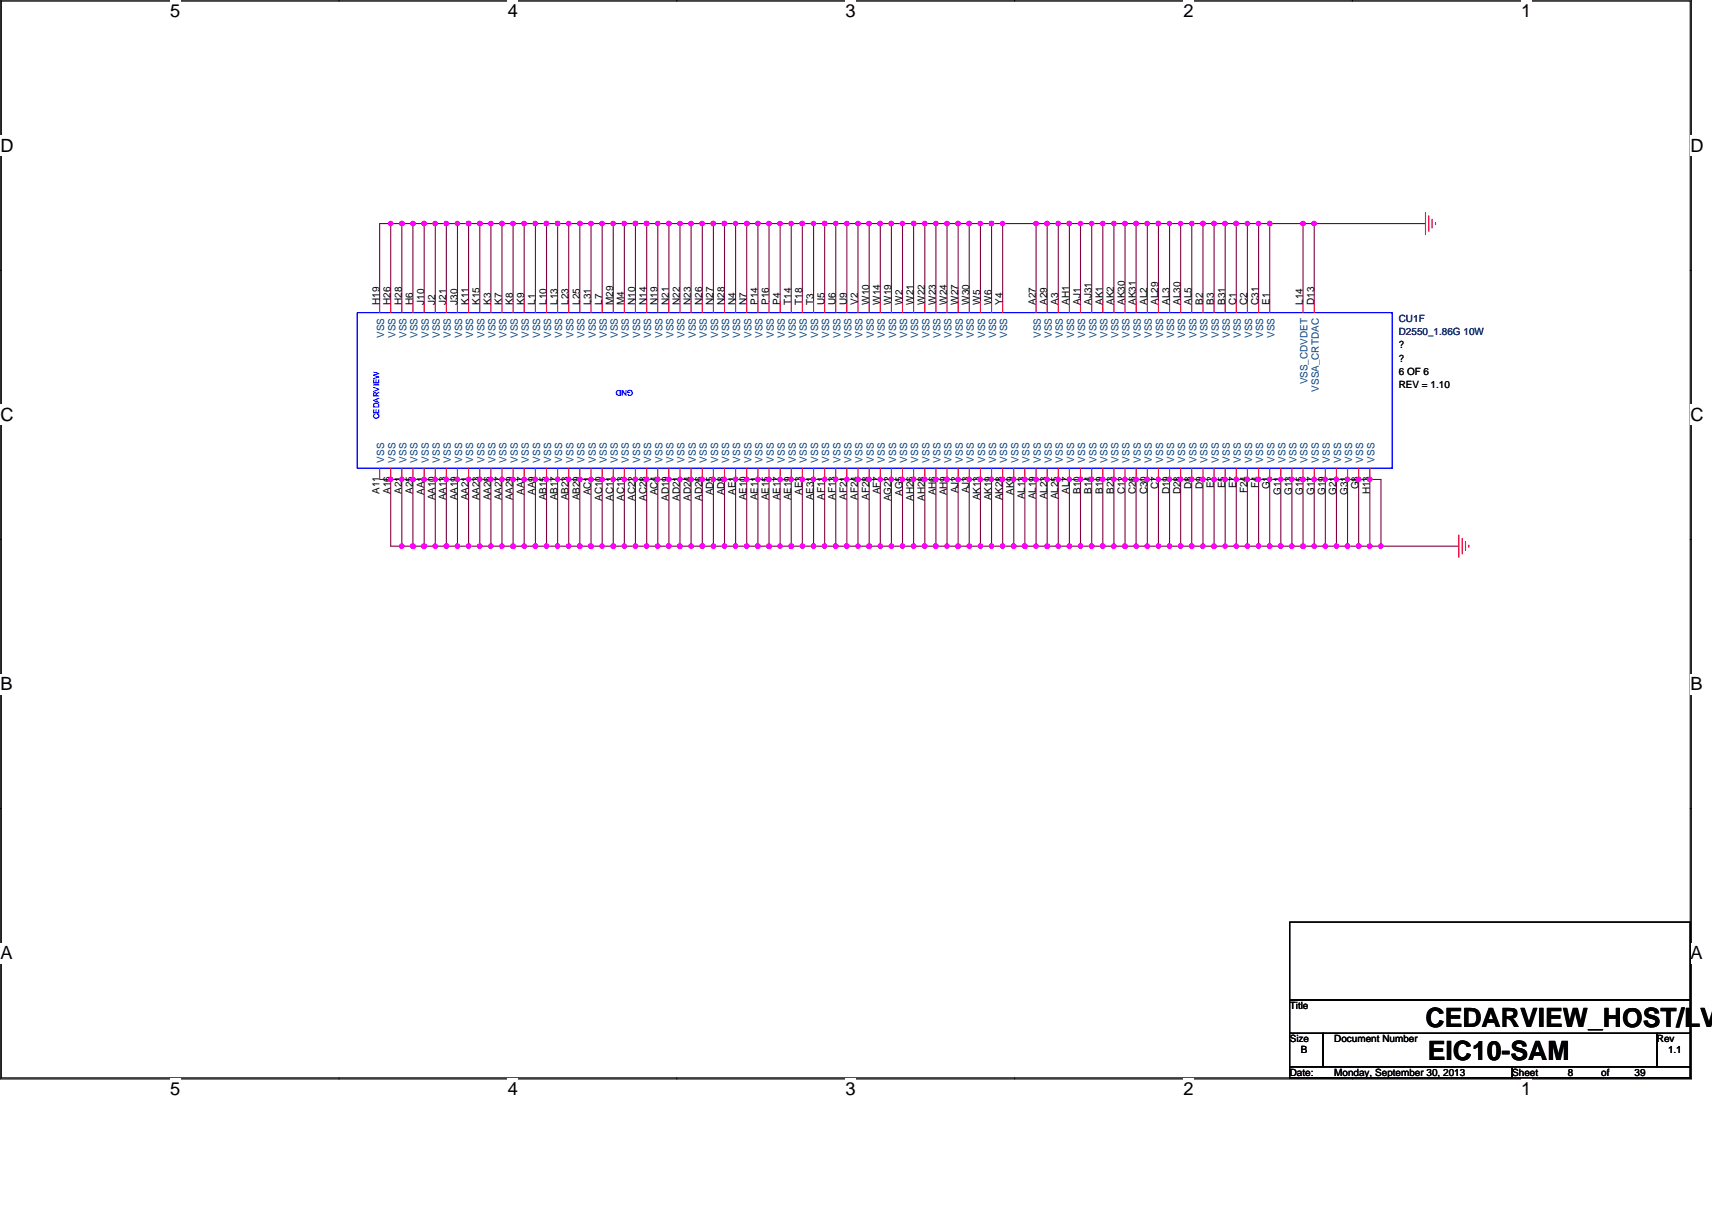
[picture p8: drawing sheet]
<svg xmlns="http://www.w3.org/2000/svg" width="297mm" height="210mm" viewBox="0 0 297 210" stroke-linecap="round" stroke-linejoin="round" font-family="sans-serif">
<defs><g id="words">
<g font-size="4.6">
<text x="247.3" y="178.2">CEDARVIEW_HOST/LV</text>
<text x="247.7" y="184">EIC10-SAM</text>
</g>
<g font-size="3.2">
<text x="29.5" y="2.9">5</text>
<text x="88.1" y="2.9">4</text>
<text x="146.7" y="2.9">3</text>
<text x="205.3" y="2.9">2</text>
<text x="263.9" y="2.9">1</text>
<text x=".1" y="26.4">D</text>
<text x="293.3" y="26.4">D</text>
<text x=".1" y="73.1">C</text>
<text x="293.3" y="73.1">C</text>
<text x=".1" y="119.8">B</text>
<text x="293.3" y="119.8">B</text>
<text x=".1" y="166.5">A</text>
<text x="293.3" y="166.5">A</text>
<text x="29.5" y="190">5</text>
<text x="88.1" y="190">4</text>
<text x="146.7" y="190">3</text>
<text x="205.3" y="190">2</text>
<text x="263.9" y="190">1</text>
</g>
<g font-size="1.7">
<text x="65.8" y="52.9" transform="rotate(-90 65.8 52.9)">H19</text>
<text x="67.8" y="52.9" transform="rotate(-90 67.8 52.9)">H26</text>
<text x="69.7" y="52.9" transform="rotate(-90 69.7 52.9)">H28</text>
<text x="71.6" y="52.9" transform="rotate(-90 71.6 52.9)">H6</text>
<text x="73.6" y="52.9" transform="rotate(-90 73.6 52.9)">J10</text>
<text x="75.5" y="52.9" transform="rotate(-90 75.5 52.9)">J2</text>
<text x="77.4" y="52.9" transform="rotate(-90 77.4 52.9)">J21</text>
<text x="79.3" y="52.9" transform="rotate(-90 79.3 52.9)">J30</text>
<text x="81.3" y="52.9" transform="rotate(-90 81.3 52.9)">K11</text>
<text x="83.2" y="52.9" transform="rotate(-90 83.2 52.9)">K15</text>
<text x="85.1" y="52.9" transform="rotate(-90 85.1 52.9)">K3</text>
<text x="87.1" y="52.9" transform="rotate(-90 87.1 52.9)">K7</text>
<text x="89" y="52.9" transform="rotate(-90 89 52.9)">K8</text>
<text x="90.9" y="52.9" transform="rotate(-90 90.9 52.9)">K9</text>
<text x="92.9" y="52.9" transform="rotate(-90 92.9 52.9)">L1</text>
<text x="94.8" y="52.9" transform="rotate(-90 94.8 52.9)">L10</text>
<text x="96.7" y="52.9" transform="rotate(-90 96.7 52.9)">L13</text>
<text x="98.7" y="52.9" transform="rotate(-90 98.7 52.9)">L23</text>
<text x="100.6" y="52.9" transform="rotate(-90 100.6 52.9)">L25</text>
<text x="102.5" y="52.9" transform="rotate(-90 102.5 52.9)">L31</text>
<text x="104.5" y="52.9" transform="rotate(-90 104.5 52.9)">L7</text>
<text x="106.4" y="52.9" transform="rotate(-90 106.4 52.9)">M29</text>
<text x="108.3" y="52.9" transform="rotate(-90 108.3 52.9)">M4</text>
<text x="110.2" y="52.9" transform="rotate(-90 110.2 52.9)">N10</text>
<text x="112.2" y="52.9" transform="rotate(-90 112.2 52.9)">N14</text>
<text x="114.1" y="52.9" transform="rotate(-90 114.1 52.9)">N19</text>
<text x="116" y="52.9" transform="rotate(-90 116 52.9)">N21</text>
<text x="118" y="52.9" transform="rotate(-90 118 52.9)">N22</text>
<text x="119.9" y="52.9" transform="rotate(-90 119.9 52.9)">N23</text>
<text x="121.8" y="52.9" transform="rotate(-90 121.8 52.9)">N26</text>
<text x="123.8" y="52.9" transform="rotate(-90 123.8 52.9)">N27</text>
<text x="125.7" y="52.9" transform="rotate(-90 125.7 52.9)">N28</text>
<text x="127.6" y="52.9" transform="rotate(-90 127.6 52.9)">N4</text>
<text x="129.5" y="52.9" transform="rotate(-90 129.5 52.9)">N7</text>
<text x="131.5" y="52.9" transform="rotate(-90 131.5 52.9)">P14</text>
<text x="133.4" y="52.9" transform="rotate(-90 133.4 52.9)">P16</text>
<text x="135.3" y="52.9" transform="rotate(-90 135.3 52.9)">P4</text>
<text x="137.3" y="52.9" transform="rotate(-90 137.3 52.9)">T14</text>
<text x="139.2" y="52.9" transform="rotate(-90 139.2 52.9)">T18</text>
<text x="141.1" y="52.9" transform="rotate(-90 141.1 52.9)">T3</text>
<text x="143.1" y="52.9" transform="rotate(-90 143.1 52.9)">U5</text>
<text x="145" y="52.9" transform="rotate(-90 145 52.9)">U6</text>
<text x="146.9" y="52.9" transform="rotate(-90 146.9 52.9)">U9</text>
<text x="148.8" y="52.9" transform="rotate(-90 148.8 52.9)">V2</text>
<text x="150.8" y="52.9" transform="rotate(-90 150.8 52.9)">W10</text>
<text x="152.7" y="52.9" transform="rotate(-90 152.7 52.9)">W14</text>
<text x="154.6" y="52.9" transform="rotate(-90 154.6 52.9)">W19</text>
<text x="156.6" y="52.9" transform="rotate(-90 156.6 52.9)">W2</text>
<text x="158.5" y="52.9" transform="rotate(-90 158.5 52.9)">W21</text>
<text x="160.4" y="52.9" transform="rotate(-90 160.4 52.9)">W22</text>
<text x="162.4" y="52.9" transform="rotate(-90 162.4 52.9)">W23</text>
<text x="164.3" y="52.9" transform="rotate(-90 164.3 52.9)">W24</text>
<text x="166.2" y="52.9" transform="rotate(-90 166.2 52.9)">W27</text>
<text x="168.1" y="52.9" transform="rotate(-90 168.1 52.9)">W30</text>
<text x="170.1" y="52.9" transform="rotate(-90 170.1 52.9)">W5</text>
<text x="172" y="52.9" transform="rotate(-90 172 52.9)">W6</text>
<text x="173.9" y="52.9" transform="rotate(-90 173.9 52.9)">Y4</text>
<text x="179.7" y="52.9" transform="rotate(-90 179.7 52.9)">A27</text>
<text x="181.7" y="52.9" transform="rotate(-90 181.7 52.9)">A29</text>
<text x="183.6" y="52.9" transform="rotate(-90 183.6 52.9)">A3</text>
<text x="185.5" y="52.9" transform="rotate(-90 185.5 52.9)">AH1</text>
<text x="187.4" y="52.9" transform="rotate(-90 187.4 52.9)">AJ1</text>
<text x="189.4" y="52.9" transform="rotate(-90 189.4 52.9)">AJ31</text>
<text x="191.3" y="52.9" transform="rotate(-90 191.3 52.9)">AK1</text>
<text x="193.2" y="52.9" transform="rotate(-90 193.2 52.9)">AK2</text>
<text x="195.2" y="52.9" transform="rotate(-90 195.2 52.9)">AK30</text>
<text x="197.1" y="52.9" transform="rotate(-90 197.1 52.9)">AK31</text>
<text x="199" y="52.9" transform="rotate(-90 199 52.9)">AL2</text>
<text x="201" y="52.9" transform="rotate(-90 201 52.9)">AL29</text>
<text x="202.9" y="52.9" transform="rotate(-90 202.9 52.9)">AL3</text>
<text x="204.8" y="52.9" transform="rotate(-90 204.8 52.9)">AL30</text>
<text x="206.8" y="52.9" transform="rotate(-90 206.8 52.9)">AL5</text>
<text x="208.7" y="52.9" transform="rotate(-90 208.7 52.9)">B2</text>
<text x="210.6" y="52.9" transform="rotate(-90 210.6 52.9)">B3</text>
<text x="212.6" y="52.9" transform="rotate(-90 212.6 52.9)">B31</text>
<text x="214.5" y="52.9" transform="rotate(-90 214.5 52.9)">C1</text>
<text x="216.4" y="52.9" transform="rotate(-90 216.4 52.9)">C2</text>
<text x="218.4" y="52.9" transform="rotate(-90 218.4 52.9)">C31</text>
<text x="220.3" y="52.9" transform="rotate(-90 220.3 52.9)">E1</text>
<text x="226.1" y="52.9" transform="rotate(-90 226.1 52.9)">L14</text>
<text x="228" y="52.9" transform="rotate(-90 228 52.9)">D13</text>
<text x="242.7" y="60.4">?</text>
<text x="242.7" y="62.7">?</text>
<text x="242.7" y="65">6 OF 6</text>
<text x="242.7" y="67.4">REV = 1.10</text>
<text x="65.8" y="85.7" transform="rotate(-90 65.8 85.7)">A11</text>
<text x="67.8" y="85.7" transform="rotate(-90 67.8 85.7)">A16</text>
<text x="69.7" y="85.7" transform="rotate(-90 69.7 85.7)">A21</text>
<text x="71.6" y="85.7" transform="rotate(-90 71.6 85.7)">A25</text>
<text x="73.6" y="85.9" transform="rotate(-90 73.6 85.9)">AA1</text>
<text x="75.5" y="86.8" transform="rotate(-90 75.5 86.8)">AA10</text>
<text x="77.4" y="86.8" transform="rotate(-90 77.4 86.8)">AA13</text>
<text x="79.3" y="86.8" transform="rotate(-90 79.3 86.8)">AA19</text>
<text x="81.3" y="86.8" transform="rotate(-90 81.3 86.8)">AA21</text>
<text x="83.2" y="86.8" transform="rotate(-90 83.2 86.8)">AA23</text>
<text x="85.1" y="86.8" transform="rotate(-90 85.1 86.8)">AA26</text>
<text x="87.1" y="86.8" transform="rotate(-90 87.1 86.8)">AA27</text>
<text x="89" y="86.8" transform="rotate(-90 89 86.8)">AA29</text>
<text x="90.9" y="85.9" transform="rotate(-90 90.9 85.9)">AA7</text>
<text x="92.9" y="85.9" transform="rotate(-90 92.9 85.9)">AA9</text>
<text x="94.8" y="86.8" transform="rotate(-90 94.8 86.8)">AB15</text>
<text x="96.7" y="86.8" transform="rotate(-90 96.7 86.8)">AB17</text>
<text x="98.7" y="86.8" transform="rotate(-90 98.7 86.8)">AB23</text>
<text x="100.6" y="86.8" transform="rotate(-90 100.6 86.8)">AB29</text>
<text x="102.5" y="86" transform="rotate(-90 102.5 86)">AC1</text>
<text x="104.5" y="86.9" transform="rotate(-90 104.5 86.9)">AC10</text>
<text x="106.4" y="86.9" transform="rotate(-90 106.4 86.9)">AC11</text>
<text x="108.3" y="86.9" transform="rotate(-90 108.3 86.9)">AC13</text>
<text x="110.2" y="86.9" transform="rotate(-90 110.2 86.9)">AC22</text>
<text x="112.2" y="86.9" transform="rotate(-90 112.2 86.9)">AC28</text>
<text x="114.1" y="86" transform="rotate(-90 114.1 86)">AC4</text>
<text x="116" y="86.9" transform="rotate(-90 116 86.9)">AD19</text>
<text x="118" y="86.9" transform="rotate(-90 118 86.9)">AD21</text>
<text x="119.9" y="86.9" transform="rotate(-90 119.9 86.9)">AD24</text>
<text x="121.8" y="86.9" transform="rotate(-90 121.8 86.9)">AD26</text>
<text x="123.8" y="86" transform="rotate(-90 123.8 86)">AD5</text>
<text x="125.7" y="86" transform="rotate(-90 125.7 86)">AD8</text>
<text x="127.6" y="85.9" transform="rotate(-90 127.6 85.9)">AE1</text>
<text x="129.5" y="86.8" transform="rotate(-90 129.5 86.8)">AE10</text>
<text x="131.5" y="86.8" transform="rotate(-90 131.5 86.8)">AE11</text>
<text x="133.4" y="86.8" transform="rotate(-90 133.4 86.8)">AE15</text>
<text x="135.3" y="86.8" transform="rotate(-90 135.3 86.8)">AE17</text>
<text x="137.3" y="86.8" transform="rotate(-90 137.3 86.8)">AE19</text>
<text x="139.2" y="85.9" transform="rotate(-90 139.2 85.9)">AE3</text>
<text x="141.1" y="86.8" transform="rotate(-90 141.1 86.8)">AE31</text>
<text x="143.1" y="86.7" transform="rotate(-90 143.1 86.7)">AF11</text>
<text x="145" y="86.7" transform="rotate(-90 145 86.7)">AF13</text>
<text x="146.9" y="86.7" transform="rotate(-90 146.9 86.7)">AF21</text>
<text x="148.8" y="86.7" transform="rotate(-90 148.8 86.7)">AF24</text>
<text x="150.8" y="86.7" transform="rotate(-90 150.8 86.7)">AF28</text>
<text x="152.7" y="85.8" transform="rotate(-90 152.7 85.8)">AF7</text>
<text x="154.6" y="87" transform="rotate(-90 154.6 87)">AG22</text>
<text x="156.6" y="86" transform="rotate(-90 156.6 86)">AG5</text>
<text x="158.5" y="86.9" transform="rotate(-90 158.5 86.9)">AH26</text>
<text x="160.4" y="86.9" transform="rotate(-90 160.4 86.9)">AH28</text>
<text x="162.4" y="86" transform="rotate(-90 162.4 86)">AH6</text>
<text x="164.3" y="86" transform="rotate(-90 164.3 86)">AH9</text>
<text x="166.2" y="85.6" transform="rotate(-90 166.2 85.6)">AJ2</text>
<text x="168.1" y="85.6" transform="rotate(-90 168.1 85.6)">AJ3</text>
<text x="170.1" y="86.8" transform="rotate(-90 170.1 86.8)">AK13</text>
<text x="172" y="86.8" transform="rotate(-90 172 86.8)">AK19</text>
<text x="173.9" y="86.8" transform="rotate(-90 173.9 86.8)">AK28</text>
<text x="175.9" y="85.9" transform="rotate(-90 175.9 85.9)">AK9</text>
<text x="177.8" y="86.6" transform="rotate(-90 177.8 86.6)">AL13</text>
<text x="179.7" y="86.6" transform="rotate(-90 179.7 86.6)">AL19</text>
<text x="181.7" y="86.6" transform="rotate(-90 181.7 86.6)">AL23</text>
<text x="183.6" y="86.6" transform="rotate(-90 183.6 86.6)">AL25</text>
<text x="185.5" y="85.7" transform="rotate(-90 185.5 85.7)">AL7</text>
<text x="187.4" y="85.7" transform="rotate(-90 187.4 85.7)">B10</text>
<text x="189.4" y="85.7" transform="rotate(-90 189.4 85.7)">B14</text>
<text x="191.3" y="85.7" transform="rotate(-90 191.3 85.7)">B19</text>
<text x="193.2" y="85.7" transform="rotate(-90 193.2 85.7)">B23</text>
<text x="195.2" y="85.8" transform="rotate(-90 195.2 85.8)">C12</text>
<text x="197.1" y="85.8" transform="rotate(-90 197.1 85.8)">C26</text>
<text x="199" y="85.8" transform="rotate(-90 199 85.8)">C30</text>
<text x="201" y="84.8" transform="rotate(-90 201 84.8)">C7</text>
<text x="202.9" y="85.8" transform="rotate(-90 202.9 85.8)">D19</text>
<text x="204.8" y="85.8" transform="rotate(-90 204.8 85.8)">D28</text>
<text x="206.8" y="84.8" transform="rotate(-90 206.8 84.8)">D8</text>
<text x="208.7" y="84.8" transform="rotate(-90 208.7 84.8)">D9</text>
<text x="210.6" y="84.7" transform="rotate(-90 210.6 84.7)">E2</text>
<text x="212.6" y="84.7" transform="rotate(-90 212.6 84.7)">E5</text>
<text x="214.5" y="84.7" transform="rotate(-90 214.5 84.7)">E7</text>
<text x="216.4" y="85.6" transform="rotate(-90 216.4 85.6)">F24</text>
<text x="218.4" y="84.6" transform="rotate(-90 218.4 84.6)">F4</text>
<text x="220.3" y="84.9" transform="rotate(-90 220.3 84.9)">G1</text>
<text x="222.2" y="85.9" transform="rotate(-90 222.2 85.9)">G11</text>
<text x="224.1" y="85.9" transform="rotate(-90 224.1 85.9)">G13</text>
<text x="226.1" y="85.9" transform="rotate(-90 226.1 85.9)">G15</text>
<text x="228" y="85.9" transform="rotate(-90 228 85.9)">G17</text>
<text x="229.9" y="85.9" transform="rotate(-90 229.9 85.9)">G19</text>
<text x="231.9" y="85.9" transform="rotate(-90 231.9 85.9)">G21</text>
<text x="233.8" y="85.9" transform="rotate(-90 233.8 85.9)">G31</text>
<text x="235.7" y="84.9" transform="rotate(-90 235.7 84.9)">G8</text>
<text x="237.7" y="85.8" transform="rotate(-90 237.7 85.8)">H13</text>
<text x="223.8" y="175.1">Title</text>
<text x="223.8" y="180.9">Size</text>
<text x="225.7" y="182.8">B</text>
<text x="231.5" y="180.9">Document Number</text>
<text x="287.5" y="180.9">Rev</text>
<text x="289.4" y="182.8">1.1</text>
<text x="223.8" y="186.7">Date:</text>
<text x="231.5" y="186.7">Monday, September 30, 2013</text>
<text x="262.4" y="186.7">Sheet</text>
<text x="272" y="186.7">8</text>
<text x="277.8" y="186.7">of</text>
<text x="283.6" y="186.7">39</text>
</g>
<g font-size="1.7" fill="#004080">
<text x="66.7" y="58.7" transform="rotate(-90 66.7 58.7)">VSS</text>
<text x="68.6" y="58.7" transform="rotate(-90 68.6 58.7)">VSS</text>
<text x="70.5" y="58.7" transform="rotate(-90 70.5 58.7)">VSS</text>
<text x="72.5" y="58.7" transform="rotate(-90 72.5 58.7)">VSS</text>
<text x="74.4" y="58.7" transform="rotate(-90 74.4 58.7)">VSS</text>
<text x="76.3" y="58.7" transform="rotate(-90 76.3 58.7)">VSS</text>
<text x="78.2" y="58.7" transform="rotate(-90 78.2 58.7)">VSS</text>
<text x="80.2" y="58.7" transform="rotate(-90 80.2 58.7)">VSS</text>
<text x="82.1" y="58.7" transform="rotate(-90 82.1 58.7)">VSS</text>
<text x="84" y="58.7" transform="rotate(-90 84 58.7)">VSS</text>
<text x="86" y="58.7" transform="rotate(-90 86 58.7)">VSS</text>
<text x="87.9" y="58.7" transform="rotate(-90 87.9 58.7)">VSS</text>
<text x="89.8" y="58.7" transform="rotate(-90 89.8 58.7)">VSS</text>
<text x="91.8" y="58.7" transform="rotate(-90 91.8 58.7)">VSS</text>
<text x="93.7" y="58.7" transform="rotate(-90 93.7 58.7)">VSS</text>
<text x="95.6" y="58.7" transform="rotate(-90 95.6 58.7)">VSS</text>
<text x="97.6" y="58.7" transform="rotate(-90 97.6 58.7)">VSS</text>
<text x="99.5" y="58.7" transform="rotate(-90 99.5 58.7)">VSS</text>
<text x="101.4" y="58.7" transform="rotate(-90 101.4 58.7)">VSS</text>
<text x="103.4" y="58.7" transform="rotate(-90 103.4 58.7)">VSS</text>
<text x="105.3" y="58.7" transform="rotate(-90 105.3 58.7)">VSS</text>
<text x="107.2" y="58.7" transform="rotate(-90 107.2 58.7)">VSS</text>
<text x="109.1" y="58.7" transform="rotate(-90 109.1 58.7)">VSS</text>
<text x="111.1" y="58.7" transform="rotate(-90 111.1 58.7)">VSS</text>
<text x="113" y="58.7" transform="rotate(-90 113 58.7)">VSS</text>
<text x="114.9" y="58.7" transform="rotate(-90 114.9 58.7)">VSS</text>
<text x="116.9" y="58.7" transform="rotate(-90 116.9 58.7)">VSS</text>
<text x="118.8" y="58.7" transform="rotate(-90 118.8 58.7)">VSS</text>
<text x="120.7" y="58.7" transform="rotate(-90 120.7 58.7)">VSS</text>
<text x="122.7" y="58.7" transform="rotate(-90 122.7 58.7)">VSS</text>
<text x="124.6" y="58.7" transform="rotate(-90 124.6 58.7)">VSS</text>
<text x="126.5" y="58.7" transform="rotate(-90 126.5 58.7)">VSS</text>
<text x="128.4" y="58.7" transform="rotate(-90 128.4 58.7)">VSS</text>
<text x="130.4" y="58.7" transform="rotate(-90 130.4 58.7)">VSS</text>
<text x="132.3" y="58.7" transform="rotate(-90 132.3 58.7)">VSS</text>
<text x="134.2" y="58.7" transform="rotate(-90 134.2 58.7)">VSS</text>
<text x="136.2" y="58.7" transform="rotate(-90 136.2 58.7)">VSS</text>
<text x="138.1" y="58.7" transform="rotate(-90 138.1 58.7)">VSS</text>
<text x="140" y="58.7" transform="rotate(-90 140 58.7)">VSS</text>
<text x="142" y="58.7" transform="rotate(-90 142 58.7)">VSS</text>
<text x="143.9" y="58.7" transform="rotate(-90 143.9 58.7)">VSS</text>
<text x="145.8" y="58.7" transform="rotate(-90 145.8 58.7)">VSS</text>
<text x="147.7" y="58.7" transform="rotate(-90 147.7 58.7)">VSS</text>
<text x="149.7" y="58.7" transform="rotate(-90 149.7 58.7)">VSS</text>
<text x="151.6" y="58.7" transform="rotate(-90 151.6 58.7)">VSS</text>
<text x="153.5" y="58.7" transform="rotate(-90 153.5 58.7)">VSS</text>
<text x="155.5" y="58.7" transform="rotate(-90 155.5 58.7)">VSS</text>
<text x="157.4" y="58.7" transform="rotate(-90 157.4 58.7)">VSS</text>
<text x="159.3" y="58.7" transform="rotate(-90 159.3 58.7)">VSS</text>
<text x="161.3" y="58.7" transform="rotate(-90 161.3 58.7)">VSS</text>
<text x="163.2" y="58.7" transform="rotate(-90 163.2 58.7)">VSS</text>
<text x="165.1" y="58.7" transform="rotate(-90 165.1 58.7)">VSS</text>
<text x="167" y="58.7" transform="rotate(-90 167 58.7)">VSS</text>
<text x="169" y="58.7" transform="rotate(-90 169 58.7)">VSS</text>
<text x="170.9" y="58.7" transform="rotate(-90 170.9 58.7)">VSS</text>
<text x="172.8" y="58.7" transform="rotate(-90 172.8 58.7)">VSS</text>
<text x="174.8" y="58.7" transform="rotate(-90 174.8 58.7)">VSS</text>
<text x="180.6" y="58.7" transform="rotate(-90 180.6 58.7)">VSS</text>
<text x="182.5" y="58.7" transform="rotate(-90 182.5 58.7)">VSS</text>
<text x="184.4" y="58.7" transform="rotate(-90 184.4 58.7)">VSS</text>
<text x="186.3" y="58.7" transform="rotate(-90 186.3 58.7)">VSS</text>
<text x="188.3" y="58.7" transform="rotate(-90 188.3 58.7)">VSS</text>
<text x="190.2" y="58.7" transform="rotate(-90 190.2 58.7)">VSS</text>
<text x="192.1" y="58.7" transform="rotate(-90 192.1 58.7)">VSS</text>
<text x="194.1" y="58.7" transform="rotate(-90 194.1 58.7)">VSS</text>
<text x="196" y="58.7" transform="rotate(-90 196 58.7)">VSS</text>
<text x="197.9" y="58.7" transform="rotate(-90 197.9 58.7)">VSS</text>
<text x="199.9" y="58.7" transform="rotate(-90 199.9 58.7)">VSS</text>
<text x="201.8" y="58.7" transform="rotate(-90 201.8 58.7)">VSS</text>
<text x="203.7" y="58.7" transform="rotate(-90 203.7 58.7)">VSS</text>
<text x="205.7" y="58.7" transform="rotate(-90 205.7 58.7)">VSS</text>
<text x="207.6" y="58.7" transform="rotate(-90 207.6 58.7)">VSS</text>
<text x="209.5" y="58.7" transform="rotate(-90 209.5 58.7)">VSS</text>
<text x="211.5" y="58.7" transform="rotate(-90 211.5 58.7)">VSS</text>
<text x="213.4" y="58.7" transform="rotate(-90 213.4 58.7)">VSS</text>
<text x="215.3" y="58.7" transform="rotate(-90 215.3 58.7)">VSS</text>
<text x="217.2" y="58.7" transform="rotate(-90 217.2 58.7)">VSS</text>
<text x="219.2" y="58.7" transform="rotate(-90 219.2 58.7)">VSS</text>
<text x="221.1" y="58.7" transform="rotate(-90 221.1 58.7)">VSS</text>
<text x="226.9" y="66.7" transform="rotate(-90 226.9 66.7)">VSS_CDVDET</text>
<text x="228.8" y="67.9" transform="rotate(-90 228.8 67.9)">VSSA_CRTDAC</text>
<text x="66.7" y="80.3" transform="rotate(-90 66.7 80.3)">VSS</text>
<text x="68.6" y="80.3" transform="rotate(-90 68.6 80.3)">VSS</text>
<text x="70.5" y="80.3" transform="rotate(-90 70.5 80.3)">VSS</text>
<text x="72.5" y="80.3" transform="rotate(-90 72.5 80.3)">VSS</text>
<text x="74.4" y="80.3" transform="rotate(-90 74.4 80.3)">VSS</text>
<text x="76.3" y="80.3" transform="rotate(-90 76.3 80.3)">VSS</text>
<text x="78.2" y="80.3" transform="rotate(-90 78.2 80.3)">VSS</text>
<text x="80.2" y="80.3" transform="rotate(-90 80.2 80.3)">VSS</text>
<text x="82.1" y="80.3" transform="rotate(-90 82.1 80.3)">VSS</text>
<text x="84" y="80.3" transform="rotate(-90 84 80.3)">VSS</text>
<text x="86" y="80.3" transform="rotate(-90 86 80.3)">VSS</text>
<text x="87.9" y="80.3" transform="rotate(-90 87.9 80.3)">VSS</text>
<text x="89.8" y="80.3" transform="rotate(-90 89.8 80.3)">VSS</text>
<text x="91.8" y="80.3" transform="rotate(-90 91.8 80.3)">VSS</text>
<text x="93.7" y="80.3" transform="rotate(-90 93.7 80.3)">VSS</text>
<text x="95.6" y="80.3" transform="rotate(-90 95.6 80.3)">VSS</text>
<text x="97.6" y="80.3" transform="rotate(-90 97.6 80.3)">VSS</text>
<text x="99.5" y="80.3" transform="rotate(-90 99.5 80.3)">VSS</text>
<text x="101.4" y="80.3" transform="rotate(-90 101.4 80.3)">VSS</text>
<text x="103.4" y="80.3" transform="rotate(-90 103.4 80.3)">VSS</text>
<text x="105.3" y="80.3" transform="rotate(-90 105.3 80.3)">VSS</text>
<text x="107.2" y="80.3" transform="rotate(-90 107.2 80.3)">VSS</text>
<text x="109.1" y="80.3" transform="rotate(-90 109.1 80.3)">VSS</text>
<text x="111.1" y="80.3" transform="rotate(-90 111.1 80.3)">VSS</text>
<text x="113" y="80.3" transform="rotate(-90 113 80.3)">VSS</text>
<text x="114.9" y="80.3" transform="rotate(-90 114.9 80.3)">VSS</text>
<text x="116.9" y="80.3" transform="rotate(-90 116.9 80.3)">VSS</text>
<text x="118.8" y="80.3" transform="rotate(-90 118.8 80.3)">VSS</text>
<text x="120.7" y="80.3" transform="rotate(-90 120.7 80.3)">VSS</text>
<text x="122.7" y="80.3" transform="rotate(-90 122.7 80.3)">VSS</text>
<text x="124.6" y="80.3" transform="rotate(-90 124.6 80.3)">VSS</text>
<text x="126.5" y="80.3" transform="rotate(-90 126.5 80.3)">VSS</text>
<text x="128.4" y="80.3" transform="rotate(-90 128.4 80.3)">VSS</text>
<text x="130.4" y="80.3" transform="rotate(-90 130.4 80.3)">VSS</text>
<text x="132.3" y="80.3" transform="rotate(-90 132.3 80.3)">VSS</text>
<text x="134.2" y="80.3" transform="rotate(-90 134.2 80.3)">VSS</text>
<text x="136.2" y="80.3" transform="rotate(-90 136.2 80.3)">VSS</text>
<text x="138.1" y="80.3" transform="rotate(-90 138.1 80.3)">VSS</text>
<text x="140" y="80.3" transform="rotate(-90 140 80.3)">VSS</text>
<text x="142" y="80.3" transform="rotate(-90 142 80.3)">VSS</text>
<text x="143.9" y="80.3" transform="rotate(-90 143.9 80.3)">VSS</text>
<text x="145.8" y="80.3" transform="rotate(-90 145.8 80.3)">VSS</text>
<text x="147.7" y="80.3" transform="rotate(-90 147.7 80.3)">VSS</text>
<text x="149.7" y="80.3" transform="rotate(-90 149.7 80.3)">VSS</text>
<text x="151.6" y="80.3" transform="rotate(-90 151.6 80.3)">VSS</text>
<text x="153.5" y="80.3" transform="rotate(-90 153.5 80.3)">VSS</text>
<text x="155.5" y="80.3" transform="rotate(-90 155.5 80.3)">VSS</text>
<text x="157.4" y="80.3" transform="rotate(-90 157.4 80.3)">VSS</text>
<text x="159.3" y="80.3" transform="rotate(-90 159.3 80.3)">VSS</text>
<text x="161.3" y="80.3" transform="rotate(-90 161.3 80.3)">VSS</text>
<text x="163.2" y="80.3" transform="rotate(-90 163.2 80.3)">VSS</text>
<text x="165.1" y="80.3" transform="rotate(-90 165.1 80.3)">VSS</text>
<text x="167" y="80.3" transform="rotate(-90 167 80.3)">VSS</text>
<text x="169" y="80.3" transform="rotate(-90 169 80.3)">VSS</text>
<text x="170.9" y="80.3" transform="rotate(-90 170.9 80.3)">VSS</text>
<text x="172.8" y="80.3" transform="rotate(-90 172.8 80.3)">VSS</text>
<text x="174.8" y="80.3" transform="rotate(-90 174.8 80.3)">VSS</text>
<text x="176.7" y="80.3" transform="rotate(-90 176.7 80.3)">VSS</text>
<text x="178.6" y="80.3" transform="rotate(-90 178.6 80.3)">VSS</text>
<text x="180.6" y="80.3" transform="rotate(-90 180.6 80.3)">VSS</text>
<text x="182.5" y="80.3" transform="rotate(-90 182.5 80.3)">VSS</text>
<text x="184.4" y="80.3" transform="rotate(-90 184.4 80.3)">VSS</text>
<text x="186.3" y="80.3" transform="rotate(-90 186.3 80.3)">VSS</text>
<text x="188.3" y="80.3" transform="rotate(-90 188.3 80.3)">VSS</text>
<text x="190.2" y="80.3" transform="rotate(-90 190.2 80.3)">VSS</text>
<text x="192.1" y="80.3" transform="rotate(-90 192.1 80.3)">VSS</text>
<text x="194.1" y="80.3" transform="rotate(-90 194.1 80.3)">VSS</text>
<text x="196" y="80.3" transform="rotate(-90 196 80.3)">VSS</text>
<text x="197.9" y="80.3" transform="rotate(-90 197.9 80.3)">VSS</text>
<text x="199.9" y="80.3" transform="rotate(-90 199.9 80.3)">VSS</text>
<text x="201.8" y="80.3" transform="rotate(-90 201.8 80.3)">VSS</text>
<text x="203.7" y="80.3" transform="rotate(-90 203.7 80.3)">VSS</text>
<text x="205.7" y="80.3" transform="rotate(-90 205.7 80.3)">VSS</text>
<text x="207.6" y="80.3" transform="rotate(-90 207.6 80.3)">VSS</text>
<text x="209.5" y="80.3" transform="rotate(-90 209.5 80.3)">VSS</text>
<text x="211.5" y="80.3" transform="rotate(-90 211.5 80.3)">VSS</text>
<text x="213.4" y="80.3" transform="rotate(-90 213.4 80.3)">VSS</text>
<text x="215.3" y="80.3" transform="rotate(-90 215.3 80.3)">VSS</text>
<text x="217.2" y="80.3" transform="rotate(-90 217.2 80.3)">VSS</text>
<text x="219.2" y="80.3" transform="rotate(-90 219.2 80.3)">VSS</text>
<text x="221.1" y="80.3" transform="rotate(-90 221.1 80.3)">VSS</text>
<text x="223" y="80.3" transform="rotate(-90 223 80.3)">VSS</text>
<text x="225" y="80.3" transform="rotate(-90 225 80.3)">VSS</text>
<text x="226.9" y="80.3" transform="rotate(-90 226.9 80.3)">VSS</text>
<text x="228.8" y="80.3" transform="rotate(-90 228.8 80.3)">VSS</text>
<text x="230.8" y="80.3" transform="rotate(-90 230.8 80.3)">VSS</text>
<text x="232.7" y="80.3" transform="rotate(-90 232.7 80.3)">VSS</text>
<text x="234.6" y="80.3" transform="rotate(-90 234.6 80.3)">VSS</text>
<text x="236.5" y="80.3" transform="rotate(-90 236.5 80.3)">VSS</text>
<text x="238.5" y="80.3" transform="rotate(-90 238.5 80.3)">VSS</text>
</g>
<g font-size="1.7" fill="#000080">
<text x="242.7" y="55.8">CU1F</text>
<text x="242.7" y="58.1">D2550_1.86G 10W</text>
</g>
<g font-size="1.4" fill="#00f">
<text x="109.9" y="67.7" transform="rotate(180 109.9 67.7)">GND</text>
<text x="65.8" y="72.8" transform="rotate(-90 65.8 72.8)">CEDARVIEW</text>
</g>
</g></defs>
<path d="M0 0h293.5v187.2h-293.5zM.2 .2h293.1v186.8h-293.1z" fill="none" stroke="#000" stroke-width=".19"/>
<g fill="#fff">
<path d="M29.5 .1h1.8v3.5h-1.8z"/>
<path d="M29.5 187.2h1.8v3.5h-1.8z"/>
</g>
<path d="M58.8 0v.2M58.8 187v.2" fill="none" stroke="#000" stroke-width=".19"/>
<g fill="#fff">
<path d="M88.1 .1h1.8v3.5h-1.8z"/>
<path d="M88.1 187.2h1.8v3.5h-1.8z"/>
</g>
<path d="M117.4 0v.2M117.4 187v.2" fill="none" stroke="#000" stroke-width=".19"/>
<g fill="#fff">
<path d="M146.7 .1h1.8v3.5h-1.8z"/>
<path d="M146.7 187.2h1.8v3.5h-1.8z"/>
</g>
<path d="M176 0v.2M176 187v.2" fill="none" stroke="#000" stroke-width=".19"/>
<g fill="#fff">
<path d="M205.3 .1h1.8v3.5h-1.8z"/>
<path d="M205.3 187.2h1.8v3.5h-1.8z"/>
</g>
<path d="M234.7 0v.2M234.7 187v.2" fill="none" stroke="#000" stroke-width=".19"/>
<g fill="#fff">
<path d="M263.9 .1h1.8v3.5h-1.8z"/>
<path d="M263.9 187.2h1.8v3.5h-1.8z"/>
<path d="M.1 23.5h2.3v3.6h-2.3z"/>
<path d="M293.3 23.5h2.3v3.6h-2.3z"/>
<path d="M.1 70.3h2.3v3.5h-2.3z"/>
<path d="M293.3 70.3h2.3v3.5h-2.3z"/>
</g>
<path d="M0 46.9h.2M293.3 46.9h.2" fill="none" stroke="#000" stroke-width=".19"/>
<g fill="#fff">
<path d="M.1 117h2.1v3.5h-2.1z"/>
<path d="M293.3 117h2.1v3.5h-2.1z"/>
</g>
<path d="M0 93.6h.2M293.3 93.6h.2" fill="none" stroke="#000" stroke-width=".19"/>
<g fill="#fff">
<path d="M.1 163.7h2.1v3.5h-2.1z"/>
<path d="M293.3 163.7h2.1v3.5h-2.1z"/>
</g>
<path d="M0 140.3h.2M293.3 140.3h.2M223.8 179.3h5.8v5.8h-5.8zM223.8 160h69.5v13.5h-69.5zM223.8 173.5h69.5v5.8h-69.5zM229.6 179.3h57.9v5.8h-57.9zM287.5 179.3h5.8v5.8h-5.8zM223.8 185.1h38.6v1.9h-38.6zM262.4 185.1h30.9v1.9h-30.9z" fill="none" stroke="#000" stroke-width=".19"/>
<g fill="none" stroke="#800040" stroke-width=".19">
<path d="M67.8 38.8h1.9M67.8 38.8h-1.9v13.5M67.8 38.8v13.5M69.7 38.8v13.5M69.7 38.8h1.9M71.6 38.8h2M71.6 38.8v13.5M73.6 38.8v13.5M73.6 38.8h1.9M75.5 38.8v13.5M75.5 38.8h1.9M77.4 38.8h2"/>
<path d="M77.4 38.8v13.5M79.4 38.8v13.5M79.4 38.8h1.9M81.3 38.8h1.9M81.3 38.8v13.5M83.2 38.8v13.5M83.2 38.8h2M85.2 38.8v13.5M85.2 38.8h1.9M87.1 38.8h1.9M87.1 38.8v13.5M89 38.8v13.5"/>
<path d="M89 38.8h1.9M90.9 38.8h2M90.9 38.8v13.5M92.9 38.8h1.9M92.9 38.8v13.5M94.8 38.8v13.5M94.8 38.8h1.9M96.7 38.8h2M96.7 38.8v13.5M98.7 38.8h1.9M98.7 38.8v13.5M100.6 38.8v13.5"/>
<path d="M100.6 38.8h1.9M102.5 38.8h2M102.5 38.8v13.5M104.5 38.8h1.9M104.5 38.8v13.5M106.4 38.8v13.5M106.4 38.8h1.9M108.3 38.8h2M108.3 38.8v13.5M110.3 38.8h1.9M110.3 38.8v13.5M112.2 38.8h1.9"/>
<path d="M112.2 38.8v13.5M114.1 38.8v13.5M114.1 38.8h2M116.1 38.8h1.9M116.1 38.8v13.5M118 38.8h1.9M118 38.8v13.5M119.9 38.8v13.5M119.9 38.8h2M121.9 38.8h1.9M121.9 38.8v13.5M123.8 38.8h1.9"/>
<path d="M123.8 38.8v13.5M125.7 38.8h1.9M125.7 38.8v13.5M127.6 38.8v13.5M127.6 38.8h2M129.6 38.8h1.9M129.6 38.8v13.5M131.5 38.8h1.9M131.5 38.8v13.5M133.4 38.8v13.5M133.4 38.8h2M135.4 38.8h1.9"/>
<path d="M135.4 38.8v13.5M137.3 38.8h1.9v13.5M137.3 38.8v13.5M139.2 38.8h2M141.2 38.8h1.9M141.2 38.8v13.5M143.1 38.8h1.9M143.1 38.8v13.5M145 38.8h1.9M145 38.8v13.5M146.9 38.8h2M146.9 38.8v13.5"/>
<path d="M148.9 38.8h1.9M148.9 38.8v13.5M150.8 38.8h1.9M150.8 38.8v13.5M152.7 38.8v13.5M152.7 38.8h2M154.7 38.8h1.9M154.7 38.8v13.5M156.6 38.8h1.9M156.6 38.8v13.5M158.5 38.8v13.5M158.5 38.8h2"/>
<path d="M160.5 38.8h1.9M160.5 38.8v13.5M162.4 38.8h1.9M162.4 38.8v13.5M164.3 38.8h1.9M164.3 38.8v13.5M166.2 38.8v13.5M166.2 38.8h2M168.2 38.8h1.9M168.2 38.8v13.5M170.1 38.8h1.9v13.5M170.1 38.8v13.5"/>
<path d="M172 38.8h2M174 38.8v13.5M174 38.8h5.8M179.8 38.8h1.9M179.8 38.8v13.5M181.7 38.8v13.5M181.7 38.8h1.9M183.6 38.8h1.9M183.6 38.8v13.5M185.5 38.8v13.5M185.5 38.8h2M187.5 38.8h1.9"/>
<path d="M187.5 38.8v13.5M189.4 38.8h1.9M189.4 38.8v13.5M191.3 38.8v13.5M191.3 38.8h2M193.3 38.8h1.9M193.3 38.8v13.5M195.2 38.8v13.5M195.2 38.8h1.9M197.1 38.8v13.5M197.1 38.8h2M199.1 38.8v13.5"/>
<path d="M199.1 38.8h1.9M201 38.8v13.5M201 38.8h1.9M202.9 38.8v13.5M202.9 38.8h1.9M204.8 38.8h2M204.8 38.8v13.5M206.8 38.8h1.9M206.8 38.8v13.5M208.7 38.8v13.5M208.7 38.8h1.9v13.5M210.6 38.8h2"/>
<path d="M212.6 38.8v13.5M212.6 38.8h1.9M214.5 38.8h1.9M214.5 38.8v13.5M216.4 38.8v13.5M216.4 38.8h2M218.4 38.8v13.5M218.4 38.8h1.9M220.3 38.8v13.5M220.3 38.8h5.8M226.1 38.8h1.9M226.1 38.8v13.5"/>
<path d="M228 38.8v13.5M228 38.8h19.3M65.9 83.2h1.9M67.8 83.2h1.9M67.8 83.2v11.6h1.9M69.7 83.2v11.6M69.7 94.8h1.9M69.7 83.2h1.9M71.6 94.8h2M71.6 83.2h2M71.6 83.2v11.6M73.6 83.2v11.6"/>
<path d="M73.6 94.8h1.9M73.6 83.2h1.9M75.5 83.2v11.6M75.5 94.8h1.9M75.5 83.2h1.9M77.4 94.8h2M77.4 83.2h2M77.4 83.2v11.6M79.4 83.2v11.6M79.4 94.8h1.9M79.4 83.2h1.9M81.3 94.8h1.9"/>
<path d="M81.3 83.2h1.9M81.3 83.2v11.6M83.2 83.2v11.6M83.2 94.8h2M83.2 83.2h2M85.2 83.2v11.6M85.2 94.8h1.9M85.2 83.2h1.9M87.1 94.8h1.9M87.1 83.2h1.9M87.1 83.2v11.6M89 83.2v11.6"/>
<path d="M89 94.8h1.9M89 83.2h1.9M90.9 94.8h2M90.9 83.2h2M90.9 83.2v11.6M92.9 94.8h1.9M92.9 83.2h1.9M92.9 83.2v11.6M94.8 83.2v11.6M94.8 94.8h1.9M94.8 83.2h1.9M96.7 94.8h2"/>
<path d="M96.7 83.2h2M96.7 83.2v11.6M98.7 94.8h1.9M98.7 83.2h1.9M98.7 83.2v11.6M100.6 83.2v11.6M100.6 94.8h1.9M100.6 83.2h1.9M102.5 94.8h2M102.5 83.2h2M102.5 83.2v11.6M104.5 94.8h1.9"/>
<path d="M104.5 83.2h1.9M104.5 83.2v11.6M106.4 83.2v11.6M106.4 94.8h1.9M106.4 83.2h1.9M108.3 94.8h2M108.3 83.2h2M108.3 83.2v11.6M110.3 94.8h1.9M110.3 83.2h1.9M110.3 83.2v11.6M112.2 94.8h1.9"/>
<path d="M112.2 83.2h1.9M112.2 83.2v11.6M114.1 83.2v11.6M114.1 94.8h2M114.1 83.2h2M116.1 94.8h1.9M116.1 83.2h1.9M116.1 83.2v11.6M118 94.8h1.9M118 83.2h1.9M118 83.2v11.6M119.9 83.2v11.6"/>
<path d="M119.9 94.8h2M119.9 83.2h2M121.9 94.8h1.9M121.9 83.2h1.9M121.9 83.2v11.6M123.8 94.8h1.9M123.8 83.2h1.9M123.8 83.2v11.6M125.7 94.8h1.9M125.7 83.2h1.9M125.7 83.2v11.6M127.6 83.2v11.6"/>
<path d="M127.6 94.8h2M127.6 83.2h2M129.6 94.8h1.9M129.6 83.2h1.9M129.6 83.2v11.6M131.5 94.8h1.9M131.5 83.2h1.9M131.5 83.2v11.6M133.4 83.2v11.6M133.4 94.8h2M133.4 83.2h2M135.4 94.8h1.9"/>
<path d="M135.4 83.2h1.9M135.4 83.2v11.6M137.3 94.8h1.9M137.3 83.2h1.9M137.3 83.2v11.6M139.2 83.2v11.6M139.2 94.8h2M139.2 83.2h2M141.2 94.8h1.9M141.2 83.2h1.9M141.2 83.2v11.6M143.1 94.8h1.9"/>
<path d="M143.1 83.2h1.9M143.1 83.2v11.6M145 94.8h1.9M145 83.2h1.9M145 83.2v11.6M146.9 83.2v11.6M146.9 94.8h2M146.9 83.2h2M148.9 94.8h1.9M148.9 83.2h1.9M148.9 83.2v11.6M150.8 94.8h1.9"/>
<path d="M150.8 83.2h1.9M150.8 83.2v11.6M152.7 83.2v11.6M152.7 94.8h2M152.7 83.2h2M154.7 94.8h1.9M154.7 83.2h1.9M154.7 83.2v11.6M156.6 94.8h1.9M156.6 83.2h1.9M156.6 83.2v11.6M158.5 83.2v11.6"/>
<path d="M158.5 94.8h2M158.5 83.2h2M160.5 94.8h1.9M160.5 83.2h1.9M160.5 83.2v11.6M162.4 94.8h1.9M162.4 83.2h1.9M162.4 83.2v11.6M164.3 94.8h1.9M164.3 83.2h1.9M164.3 83.2v11.6M166.2 83.2v11.6"/>
<path d="M166.2 94.8h2M166.2 83.2h2M168.2 94.8h1.9M168.2 83.2h1.9M168.2 83.2v11.6M170.1 94.8h1.9M170.1 83.2h1.9M170.1 83.2v11.6M172 94.8h2M172 83.2v11.6M172 83.2h2M174 83.2v11.6"/>
<path d="M174 94.8h1.9M174 83.2h1.9M175.9 94.8h1.9M175.9 83.2h1.9M175.9 83.2v11.6M177.8 94.8h2M177.8 83.2v11.6M177.8 83.2h2M179.8 83.2v11.6M179.8 94.8h1.9M179.8 83.2h1.9M181.7 94.8h1.9"/>
<path d="M181.7 83.2v11.6M181.7 83.2h1.9M183.6 83.2v11.6M183.6 94.8h1.9M183.6 83.2h1.9M185.5 83.2v11.6M185.5 94.8h2M185.5 83.2h2M187.5 94.8h1.9M187.5 83.2v11.6M187.5 83.2h1.9M189.4 83.2v11.6"/>
<path d="M189.4 94.8h1.9M189.4 83.2h1.9M191.3 83.2v11.6M191.3 94.8h2M191.3 83.2h2M193.3 94.8h1.9M193.3 83.2h1.9M193.3 83.2v11.6M195.2 83.2v11.6M195.2 94.8h1.9M195.2 83.2h1.9M197.1 83.2v11.6"/>
<path d="M197.1 94.8h2M197.1 83.2h2M199.1 94.8h1.9M199.1 83.2h1.9M199.1 83.2v11.6M201 83.2v11.6M201 94.8h1.9M201 83.2h1.9M202.9 83.2v11.6M202.9 94.8h1.9M202.9 83.2h1.9M204.8 94.8h2"/>
<path d="M204.8 83.2h2M204.8 83.2v11.6M206.8 83.2v11.6M206.8 94.8h1.9M206.8 83.2h1.9M208.7 94.8h1.9M208.7 83.2v11.6M208.7 83.2h1.9M210.6 83.2v11.6M210.6 94.8h2M210.6 83.2h2M212.6 83.2v11.6"/>
<path d="M212.6 94.8h1.9M212.6 83.2h1.9M214.5 94.8h1.9M214.5 83.2v11.6M214.5 83.2h1.9M216.4 83.2v11.6M216.4 94.8h2M216.4 83.2h2M218.4 83.2v11.6M218.4 94.8h1.9M218.4 83.2h1.9M220.3 83.2v11.6"/>
<path d="M220.3 94.8h1.9M220.3 83.2h1.9M222.2 94.8h2M222.2 83.2h2M222.2 83.2v11.6M224.2 83.2v11.6M224.2 94.8h1.9M224.2 83.2h1.9M226.1 94.8h1.9M226.1 83.2h3.9M226.1 83.2v11.6M228 83.2v11.6"/>
<path d="M228 94.8h2M230 83.2v11.6M230 94.8h1.9M230 83.2h1.9M231.9 94.8h1.9M231.9 83.2h1.9M231.9 83.2v11.6M233.8 83.2v11.6M233.8 94.8h1.9M233.8 83.2h1.9M235.7 83.2v11.6M235.7 94.8h2"/>
<path d="M235.7 83.2h2M237.7 83.2h1.9v11.6M237.7 94.8h1.9M237.7 83.2v11.6M239.6 94.8h13.5"/>
</g>
<g fill="#f0f" stroke="#f0f" stroke-width=".19">
<circle cx="71.7" cy="94.8" r=".38"/>
<circle cx="69.7" cy="94.8" r=".38"/>
<circle cx="69.7" cy="83.2" r=".38"/>
<circle cx="67.8" cy="83.2" r=".38"/>
<circle cx="73.6" cy="83.2" r=".38"/>
<circle cx="71.6" cy="83.2" r=".38"/>
<circle cx="77.4" cy="94.8" r=".38"/>
<circle cx="75.5" cy="94.8" r=".38"/>
<circle cx="77.4" cy="83.2" r=".38"/>
<circle cx="75.5" cy="83.2" r=".38"/>
<circle cx="79.4" cy="94.8" r=".38"/>
<circle cx="81.3" cy="83.2" r=".38"/>
<circle cx="79.4" cy="83.2" r=".38"/>
<circle cx="87.1" cy="94.8" r=".38"/>
<circle cx="85.2" cy="94.8" r=".38"/>
<circle cx="85.2" cy="83.2" r=".38"/>
<circle cx="83.2" cy="83.2" r=".38"/>
<circle cx="89" cy="94.8" r=".38"/>
<circle cx="89" cy="83.2" r=".38"/>
<circle cx="87.1" cy="83.2" r=".38"/>
<circle cx="92.9" cy="94.8" r=".38"/>
<circle cx="91" cy="94.8" r=".38"/>
<circle cx="92.9" cy="83.2" r=".38"/>
<circle cx="91" cy="83.2" r=".38"/>
<circle cx="100.6" cy="94.8" r=".38"/>
<circle cx="98.7" cy="94.8" r=".38"/>
<circle cx="94.8" cy="83.2" r=".38"/>
<circle cx="94.8" cy="94.8" r=".38"/>
<circle cx="98.7" cy="83.2" r=".38"/>
<circle cx="102.5" cy="83.2" r=".38"/>
<circle cx="100.6" cy="83.2" r=".38"/>
<circle cx="106.4" cy="94.8" r=".38"/>
<circle cx="104.5" cy="94.8" r=".38"/>
<circle cx="106.4" cy="83.2" r=".38"/>
<circle cx="104.5" cy="83.2" r=".38"/>
<circle cx="108.3" cy="94.8" r=".38"/>
<circle cx="110.3" cy="83.2" r=".38"/>
<circle cx="108.3" cy="83.2" r=".38"/>
<circle cx="96.7" cy="83.2" r=".38"/>
<circle cx="116" cy="94.8" r=".38"/>
<circle cx="114.1" cy="94.8" r=".38"/>
<circle cx="114.1" cy="83.2" r=".38"/>
<circle cx="112.2" cy="83.2" r=".38"/>
<circle cx="118" cy="83.2" r=".38"/>
<circle cx="116" cy="83.2" r=".38"/>
<circle cx="121.8" cy="94.8" r=".38"/>
<circle cx="119.9" cy="94.8" r=".38"/>
<circle cx="121.8" cy="83.2" r=".38"/>
<circle cx="119.9" cy="83.2" r=".38"/>
<circle cx="123.8" cy="94.8" r=".38"/>
<circle cx="125.7" cy="83.2" r=".38"/>
<circle cx="123.8" cy="83.2" r=".38"/>
<circle cx="131.5" cy="94.8" r=".38"/>
<circle cx="129.6" cy="94.8" r=".38"/>
<circle cx="129.6" cy="83.2" r=".38"/>
<circle cx="127.6" cy="83.2" r=".38"/>
<circle cx="133.4" cy="94.8" r=".38"/>
<circle cx="133.4" cy="83.2" r=".38"/>
<circle cx="131.5" cy="83.2" r=".38"/>
<circle cx="137.3" cy="94.8" r=".38"/>
<circle cx="135.3" cy="94.8" r=".38"/>
<circle cx="137.3" cy="83.2" r=".38"/>
<circle cx="135.3" cy="83.2" r=".38"/>
<circle cx="145" cy="94.8" r=".38"/>
<circle cx="143.1" cy="94.8" r=".38"/>
<circle cx="139.2" cy="83.2" r=".38"/>
<circle cx="139.2" cy="94.8" r=".38"/>
<circle cx="146.9" cy="94.8" r=".38"/>
<circle cx="146.9" cy="83.2" r=".38"/>
<circle cx="150.8" cy="83.2" r=".38"/>
<circle cx="148.9" cy="83.2" r=".38"/>
<circle cx="152.7" cy="94.8" r=".38"/>
<circle cx="154.6" cy="83.2" r=".38"/>
<circle cx="152.7" cy="83.2" r=".38"/>
<circle cx="125.7" cy="94.8" r=".38"/>
<circle cx="141.1" cy="83.2" r=".38"/>
<circle cx="160.4" cy="94.8" r=".38"/>
<circle cx="158.5" cy="94.8" r=".38"/>
<circle cx="158.5" cy="83.2" r=".38"/>
<circle cx="156.6" cy="83.2" r=".38"/>
<circle cx="162.4" cy="94.8" r=".38"/>
<circle cx="162.4" cy="83.2" r=".38"/>
<circle cx="166.2" cy="94.8" r=".38"/>
<circle cx="164.3" cy="94.8" r=".38"/>
<circle cx="166.2" cy="83.2" r=".38"/>
<circle cx="164.3" cy="83.2" r=".38"/>
<circle cx="170.1" cy="83.2" r=".38"/>
<circle cx="168.2" cy="83.2" r=".38"/>
<circle cx="175.9" cy="94.8" r=".38"/>
<circle cx="174" cy="94.8" r=".38"/>
<circle cx="173.9" cy="83.2" r=".38"/>
<circle cx="172" cy="83.2" r=".38"/>
<circle cx="177.8" cy="83.2" r=".38"/>
<circle cx="175.9" cy="83.2" r=".38"/>
<circle cx="181.7" cy="94.8" r=".38"/>
<circle cx="179.7" cy="94.8" r=".38"/>
<circle cx="181.7" cy="83.2" r=".38"/>
<circle cx="179.7" cy="83.2" r=".38"/>
<circle cx="189.4" cy="94.8" r=".38"/>
<circle cx="187.5" cy="94.8" r=".38"/>
<circle cx="183.6" cy="83.2" r=".38"/>
<circle cx="187.5" cy="83.2" r=".38"/>
<circle cx="191.3" cy="83.2" r=".38"/>
<circle cx="189.4" cy="83.2" r=".38"/>
<circle cx="195.2" cy="94.8" r=".38"/>
<circle cx="193.3" cy="94.8" r=".38"/>
<circle cx="195.2" cy="83.2" r=".38"/>
<circle cx="193.3" cy="83.2" r=".38"/>
<circle cx="197.1" cy="94.8" r=".38"/>
<circle cx="199" cy="83.2" r=".38"/>
<circle cx="197.1" cy="83.2" r=".38"/>
<circle cx="185.5" cy="83.2" r=".38"/>
<circle cx="204.8" cy="94.8" r=".38"/>
<circle cx="202.9" cy="94.8" r=".38"/>
<circle cx="202.9" cy="83.2" r=".38"/>
<circle cx="201" cy="83.2" r=".38"/>
<circle cx="206.8" cy="83.2" r=".38"/>
<circle cx="204.8" cy="83.2" r=".38"/>
<circle cx="210.6" cy="94.8" r=".38"/>
<circle cx="208.7" cy="94.8" r=".38"/>
<circle cx="210.6" cy="83.2" r=".38"/>
<circle cx="208.7" cy="83.2" r=".38"/>
<circle cx="214.5" cy="94.8" r=".38"/>
<circle cx="214.5" cy="83.2" r=".38"/>
<circle cx="212.6" cy="83.2" r=".38"/>
<circle cx="220.3" cy="94.8" r=".38"/>
<circle cx="218.4" cy="94.8" r=".38"/>
<circle cx="218.4" cy="83.2" r=".38"/>
<circle cx="216.4" cy="83.2" r=".38"/>
<circle cx="222.2" cy="83.2" r=".38"/>
<circle cx="220.3" cy="83.2" r=".38"/>
<circle cx="226.1" cy="94.8" r=".38"/>
<circle cx="224.1" cy="94.8" r=".38"/>
<circle cx="226.1" cy="83.2" r=".38"/>
<circle cx="224.1" cy="83.2" r=".38"/>
<circle cx="233.8" cy="94.8" r=".38"/>
<circle cx="231.9" cy="94.8" r=".38"/>
<circle cx="228" cy="83.2" r=".38"/>
<circle cx="228" cy="94.8" r=".38"/>
<circle cx="231.9" cy="83.2" r=".38"/>
<circle cx="235.7" cy="94.8" r=".38"/>
<circle cx="235.7" cy="83.2" r=".38"/>
<circle cx="233.8" cy="83.2" r=".38"/>
<circle cx="239.6" cy="94.8" r=".38"/>
<circle cx="237.7" cy="83.2" r=".38"/>
<circle cx="229.9" cy="83.2" r=".38"/>
<circle cx="156.6" cy="94.8" r=".38"/>
<circle cx="154.6" cy="94.8" r=".38"/>
<circle cx="112.2" cy="94.8" r=".38"/>
<circle cx="110.3" cy="94.8" r=".38"/>
<circle cx="177.8" cy="94.8" r=".38"/>
<circle cx="206.8" cy="94.8" r=".38"/>
<circle cx="191.3" cy="94.8" r=".38"/>
<circle cx="183.6" cy="94.8" r=".38"/>
<circle cx="150.8" cy="94.8" r=".38"/>
<circle cx="148.9" cy="94.8" r=".38"/>
<circle cx="118" cy="94.8" r=".38"/>
<circle cx="102.5" cy="94.8" r=".38"/>
<circle cx="222.2" cy="94.8" r=".38"/>
<circle cx="73.6" cy="94.8" r=".38"/>
<circle cx="81.3" cy="94.8" r=".38"/>
<circle cx="83.2" cy="94.8" r=".38"/>
<circle cx="172" cy="94.8" r=".38"/>
<circle cx="199.1" cy="94.8" r=".38"/>
<circle cx="201" cy="94.8" r=".38"/>
<circle cx="141.1" cy="94.8" r=".38"/>
<circle cx="96.7" cy="94.8" r=".38"/>
<circle cx="170.1" cy="94.8" r=".38"/>
<circle cx="229.9" cy="94.8" r=".38"/>
<circle cx="185.5" cy="94.8" r=".38"/>
<circle cx="168.2" cy="94.8" r=".38"/>
<circle cx="237.7" cy="94.8" r=".38"/>
<circle cx="127.6" cy="94.8" r=".38"/>
<circle cx="212.6" cy="94.8" r=".38"/>
<circle cx="216.4" cy="94.8" r=".38"/>
<circle cx="160.4" cy="83.2" r=".38"/>
<circle cx="145" cy="83.2" r=".38"/>
<circle cx="143.1" cy="83.2" r=".38"/>
<circle cx="181.7" cy="38.8" r=".38"/>
<circle cx="189.4" cy="38.8" r=".38"/>
<circle cx="197.1" cy="38.8" r=".38"/>
<circle cx="201" cy="38.8" r=".38"/>
<circle cx="210.6" cy="38.8" r=".38"/>
<circle cx="139.2" cy="38.8" r=".38"/>
<circle cx="154.6" cy="38.8" r=".38"/>
<circle cx="172" cy="38.8" r=".38"/>
<circle cx="96.7" cy="38.8" r=".38"/>
<circle cx="104.5" cy="38.8" r=".38"/>
<circle cx="112.2" cy="38.8" r=".38"/>
<circle cx="116" cy="38.8" r=".38"/>
<circle cx="125.7" cy="38.8" r=".38"/>
<circle cx="69.7" cy="38.8" r=".38"/>
<circle cx="83.2" cy="38.8" r=".38"/>
<circle cx="87.1" cy="38.8" r=".38"/>
<circle cx="204.8" cy="38.8" r=".38"/>
<circle cx="148.9" cy="38.8" r=".38"/>
<circle cx="119.9" cy="38.8" r=".38"/>
<circle cx="185.5" cy="38.8" r=".38"/>
<circle cx="183.6" cy="38.8" r=".38"/>
<circle cx="195.2" cy="38.8" r=".38"/>
<circle cx="193.3" cy="38.8" r=".38"/>
<circle cx="199.1" cy="38.8" r=".38"/>
<circle cx="208.7" cy="38.8" r=".38"/>
<circle cx="206.8" cy="38.8" r=".38"/>
<circle cx="202.9" cy="38.8" r=".38"/>
<circle cx="214.5" cy="38.8" r=".38"/>
<circle cx="212.6" cy="38.8" r=".38"/>
<circle cx="216.4" cy="38.8" r=".38"/>
<circle cx="187.5" cy="38.8" r=".38"/>
<circle cx="191.3" cy="38.8" r=".38"/>
<circle cx="137.3" cy="38.8" r=".38"/>
<circle cx="143.1" cy="38.8" r=".38"/>
<circle cx="141.1" cy="38.8" r=".38"/>
<circle cx="152.7" cy="38.8" r=".38"/>
<circle cx="150.8" cy="38.8" r=".38"/>
<circle cx="158.5" cy="38.8" r=".38"/>
<circle cx="156.6" cy="38.8" r=".38"/>
<circle cx="166.2" cy="38.8" r=".38"/>
<circle cx="164.3" cy="38.8" r=".38"/>
<circle cx="160.4" cy="38.8" r=".38"/>
<circle cx="168.2" cy="38.8" r=".38"/>
<circle cx="170.1" cy="38.8" r=".38"/>
<circle cx="179.7" cy="38.8" r=".38"/>
<circle cx="174" cy="38.8" r=".38"/>
<circle cx="146.9" cy="38.8" r=".38"/>
<circle cx="162.4" cy="38.8" r=".38"/>
<circle cx="145" cy="38.8" r=".38"/>
<circle cx="94.8" cy="38.8" r=".38"/>
<circle cx="100.6" cy="38.8" r=".38"/>
<circle cx="98.7" cy="38.8" r=".38"/>
<circle cx="110.3" cy="38.8" r=".38"/>
<circle cx="108.3" cy="38.8" r=".38"/>
<circle cx="114.1" cy="38.8" r=".38"/>
<circle cx="123.8" cy="38.8" r=".38"/>
<circle cx="121.8" cy="38.8" r=".38"/>
<circle cx="118" cy="38.8" r=".38"/>
<circle cx="129.6" cy="38.8" r=".38"/>
<circle cx="127.6" cy="38.8" r=".38"/>
<circle cx="131.5" cy="38.8" r=".38"/>
<circle cx="106.4" cy="38.8" r=".38"/>
<circle cx="102.5" cy="38.8" r=".38"/>
<circle cx="67.8" cy="38.8" r=".38"/>
<circle cx="73.6" cy="38.8" r=".38"/>
<circle cx="71.7" cy="38.8" r=".38"/>
<circle cx="81.3" cy="38.8" r=".38"/>
<circle cx="79.4" cy="38.8" r=".38"/>
<circle cx="75.5" cy="38.8" r=".38"/>
<circle cx="85.2" cy="38.8" r=".38"/>
<circle cx="89" cy="38.8" r=".38"/>
<circle cx="77.4" cy="38.8" r=".38"/>
<circle cx="92.9" cy="38.8" r=".38"/>
<circle cx="91" cy="38.8" r=".38"/>
<circle cx="135.3" cy="38.8" r=".38"/>
<circle cx="133.4" cy="38.8" r=".38"/>
<circle cx="228" cy="38.8" r=".38"/>
<circle cx="226.1" cy="38.8" r=".38"/>
<circle cx="220.3" cy="38.8" r=".38"/>
<circle cx="218.4" cy="38.8" r=".38"/>
</g>
<g fill="none" stroke="#f00" stroke-width=".19">
<path d="M247.3 36.9v3.8M247.9 37.4v2.8M248.5 38v1.6M249.1 38.6v.4M65.9 52.3v2M67.8 52.3v2M69.7 52.3v2M71.6 52.3v2M73.6 52.3v2M75.5 52.3v2M77.4 52.3v2M79.4 52.3v2"/>
<path d="M81.3 52.3v2M83.2 52.3v2M85.2 52.3v2M87.1 52.3v2M89 52.3v2M90.9 52.3v2M92.9 52.3v2M94.8 52.3v2M96.7 52.3v2M98.7 52.3v2M100.6 52.3v2M102.5 52.3v2"/>
<path d="M104.5 52.3v2M106.4 52.3v2M108.3 52.3v2M110.3 52.3v2M112.2 52.3v2M114.1 52.3v2M116.1 52.3v2M118 52.3v2M119.9 52.3v2M121.9 52.3v2M123.8 52.3v2M125.7 52.3v2"/>
<path d="M127.6 52.3v2M129.6 52.3v2M131.5 52.3v2M133.4 52.3v2M135.4 52.3v2M137.3 52.3v2M139.2 52.3v2M141.2 52.3v2M143.1 52.3v2M145 52.3v2M146.9 52.3v2M148.9 52.3v2"/>
<path d="M150.8 52.3v2M152.7 52.3v2M154.7 52.3v2M156.6 52.3v2M158.5 52.3v2M160.5 52.3v2M162.4 52.3v2M164.3 52.3v2M166.2 52.3v2M168.2 52.3v2M170.1 52.3v2M172 52.3v2"/>
<path d="M174 52.3v2M179.8 52.3v2M181.7 52.3v2M183.6 52.3v2M185.5 52.3v2M187.5 52.3v2M189.4 52.3v2M191.3 52.3v2M193.3 52.3v2M195.2 52.3v2M197.1 52.3v2M199.1 52.3v2"/>
<path d="M201 52.3v2M202.9 52.3v2M204.8 52.3v2M206.8 52.3v2M208.7 52.3v2M210.6 52.3v2M212.6 52.3v2M214.5 52.3v2M216.4 52.3v2M218.4 52.3v2M220.3 52.3v2M226.1 52.3v2"/>
<path d="M228 52.3v2M65.9 81.3v1.9M67.8 81.3v1.9M69.7 81.3v1.9M71.6 81.3v1.9M73.6 81.3v1.9M75.5 81.3v1.9M77.4 81.3v1.9M79.4 81.3v1.9M81.3 81.3v1.9M83.2 81.3v1.9M85.2 81.3v1.9"/>
<path d="M87.1 81.3v1.9M89 81.3v1.9M90.9 81.3v1.9M92.9 81.3v1.9M94.8 81.3v1.9M96.7 81.3v1.9M98.7 81.3v1.9M100.6 81.3v1.9M102.5 81.3v1.9M104.5 81.3v1.9M106.4 81.3v1.9M108.3 81.3v1.9"/>
<path d="M110.3 81.3v1.9M112.2 81.3v1.9M114.1 81.3v1.9M116.1 81.3v1.9M118 81.3v1.9M119.9 81.3v1.9M121.9 81.3v1.9M123.8 81.3v1.9M125.7 81.3v1.9M127.6 81.3v1.9M129.6 81.3v1.9M131.5 81.3v1.9"/>
<path d="M133.4 81.3v1.9M135.4 81.3v1.9M137.3 81.3v1.9M139.2 81.3v1.9M141.2 81.3v1.9M143.1 81.3v1.9M145 81.3v1.9M146.9 81.3v1.9M148.9 81.3v1.9M150.8 81.3v1.9M152.7 81.3v1.9M154.7 81.3v1.9"/>
<path d="M156.6 81.3v1.9M158.5 81.3v1.9M160.5 81.3v1.9M162.4 81.3v1.9M164.3 81.3v1.9M166.2 81.3v1.9M168.2 81.3v1.9M170.1 81.3v1.9M172 81.3v1.9M174 81.3v1.9M175.9 81.3v1.9M177.8 81.3v1.9"/>
<path d="M179.8 81.3v1.9M181.7 81.3v1.9M183.6 81.3v1.9M185.5 81.3v1.9M187.5 81.3v1.9M189.4 81.3v1.9M191.3 81.3v1.9M193.3 81.3v1.9M195.2 81.3v1.9M197.1 81.3v1.9M199.1 81.3v1.9M201 81.3v1.9"/>
<path d="M202.9 81.3v1.9M204.8 81.3v1.9M206.8 81.3v1.9M208.7 81.3v1.9M210.6 81.3v1.9M212.6 81.3v1.9M214.5 81.3v1.9M216.4 81.3v1.9M218.4 81.3v1.9M220.3 81.3v1.9M222.2 81.3v1.9M224.2 81.3v1.9"/>
<path d="M226.1 81.3v1.9M228 81.3v1.9M230 81.3v1.9M231.9 81.3v1.9M233.8 81.3v1.9M235.7 81.3v1.9M237.7 81.3v1.9M253.1 92.9v3.8M253.7 93.4v2.7M254.3 94v1.5M254.8 94.6v.4"/>
</g>
<path d="M62 54.3h179.5v27h-179.5z" fill="none" stroke="#00f" stroke-width=".17"/>
<use href="#words"/>
</svg>
